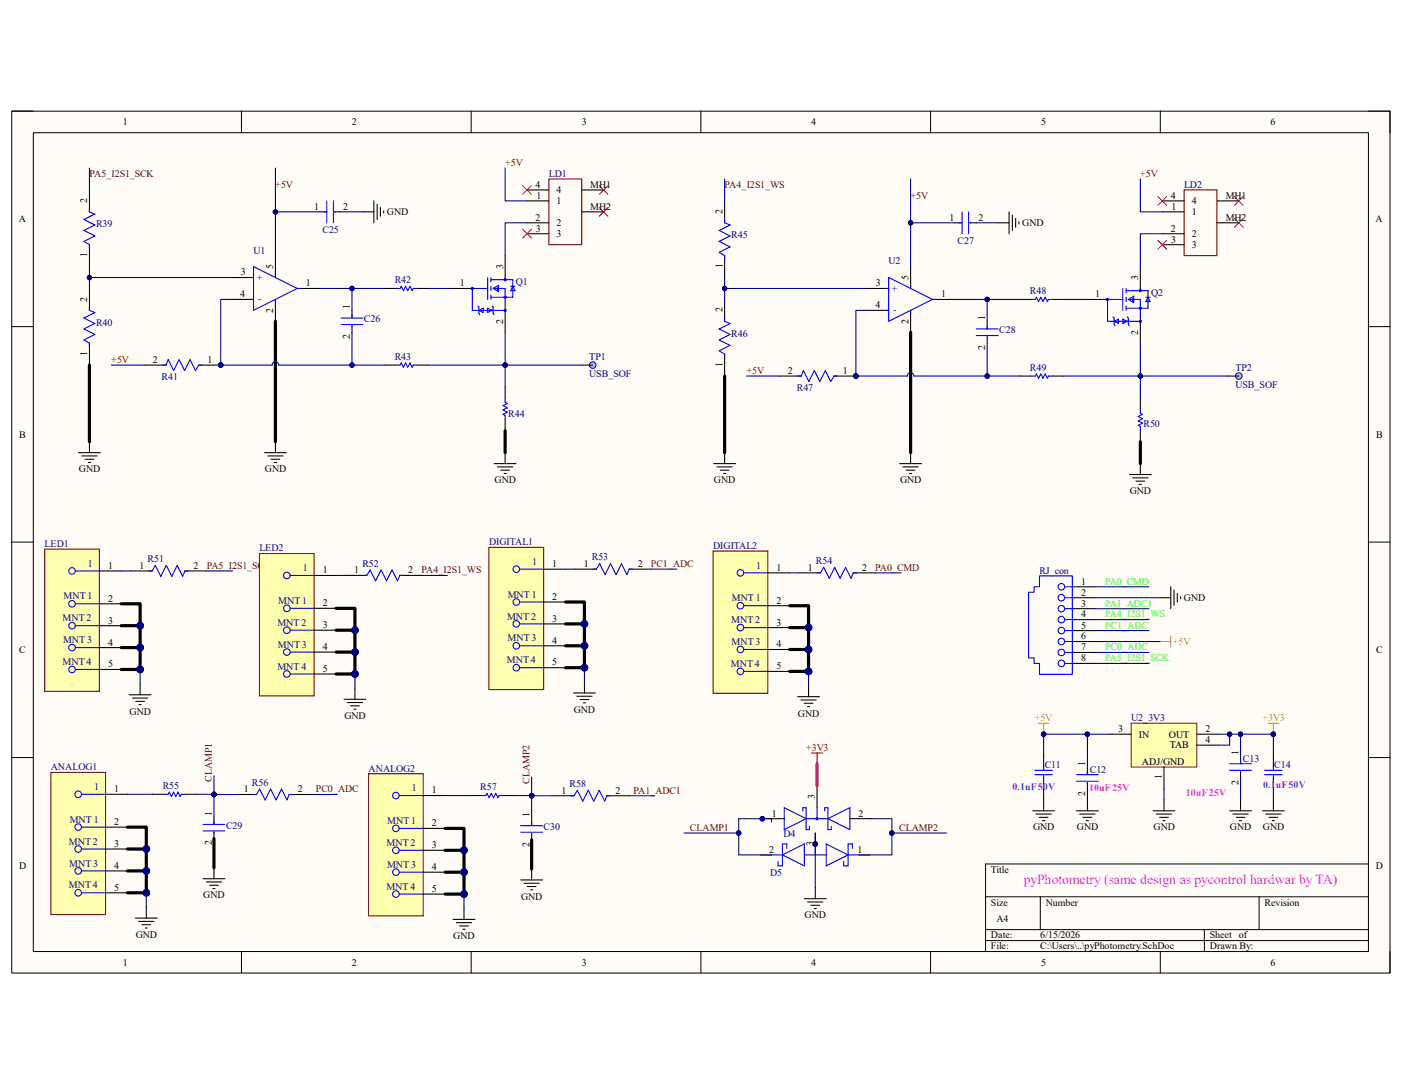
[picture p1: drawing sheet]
<svg xmlns="http://www.w3.org/2000/svg" width="279mm" height="216mm" viewBox="0 0 279 216" stroke-linecap="round" stroke-linejoin="round" font-family="sans-serif">
<defs><g id="words">
<text font-size="2.8" fill="#f0f" x="204" y="176">pyPhotometry (same design as pycontrol hardwar by TA)</text>
<g font-size="2">
<text x="24.5" y="24.9">1</text>
<text x="70.1" y="24.9">2</text>
<text x="116" y="24.9">3</text>
<text x="161.6" y="24.9">4</text>
<text x="207.5" y="24.9">5</text>
<text x="253.2" y="24.9">6</text>
<text x="17.4" y="40.4" transform="rotate(-90 17.4 40.4)">2</text>
<text x="62.6" y="41.8">1</text>
<text x="68.4" y="41.8">2</text>
<text x="106.7" y="37.4">4</text>
<text x="106.9" y="39.6">1</text>
<text x="110.9" y="40.7">1</text>
<text x="110.9" y="38.5">4</text>
<text x="117.6" y="37.4">MH1</text>
<text x="117.6" y="41.8">MH2</text>
<text x="233.3" y="39.6">4</text>
<text x="233.5" y="41.8">1</text>
<text x="237.5" y="40.7">4</text>
<text x="244.3" y="39.6">MH1</text>
<text x="3.8" y="44.2">A</text>
<text x="77.1" y="42.8">GND</text>
<text x="106.7" y="43.9">2</text>
<text x="106.8" y="46.1">3</text>
<text x="110.9" y="45">2</text>
<text x="110.9" y="47.2">3</text>
<text x="144" y="42.6" transform="rotate(-90 144 42.6)">2</text>
<text x="189.2" y="43.9">1</text>
<text x="195" y="43.9">2</text>
<text x="203.7" y="45">GND</text>
<text x="233.3" y="46.1">2</text>
<text x="237.5" y="42.8">1</text>
<text x="237.5" y="47.2">2</text>
<text x="244.3" y="43.9">MH2</text>
<text x="274.2" y="44.2">A</text>
<text x="17.4" y="51.2" transform="rotate(-90 17.4 51.2)">1</text>
<text x="54.4" y="53.5" transform="rotate(-90 54.4 53.5)">5</text>
<text x="100.2" y="53.5" transform="rotate(-90 100.2 53.5)">3</text>
<text x="144" y="53.4" transform="rotate(-90 144 53.4)">1</text>
<text x="233.4" y="48.3">3</text>
<text x="237.5" y="49.4">3</text>
<text x="47.8" y="59.2">4</text>
<text x="48" y="54.9">3</text>
<text x="61" y="57">1</text>
<text x="91.6" y="57">1</text>
<text x="174.5" y="57">3</text>
<text x="181.1" y="55.7" transform="rotate(-90 181.1 55.7)">5</text>
<text x="187.6" y="59.2">1</text>
<text x="218.2" y="59.2">1</text>
<text x="226.8" y="55.7" transform="rotate(-90 226.8 55.7)">3</text>
<text x="17.4" y="60.1" transform="rotate(-90 17.4 60.1)">2</text>
<text x="54.4" y="62.3" transform="rotate(-90 54.4 62.3)">2</text>
<text x="69.7" y="61.6" transform="rotate(-90 69.7 61.6)">1</text>
<text x="100.2" y="64.5" transform="rotate(-90 100.2 64.5)">2</text>
<text x="144" y="62.2" transform="rotate(-90 144 62.2)">2</text>
<text x="174.5" y="61.4">4</text>
<text x="181.1" y="64.5" transform="rotate(-90 181.1 64.5)">2</text>
<text x="196.3" y="63.8" transform="rotate(-90 196.3 63.8)">1</text>
<text x="17.4" y="70.8" transform="rotate(-90 17.4 70.8)">1</text>
<text x="69.7" y="67.5" transform="rotate(-90 69.7 67.5)">2</text>
<text x="196.3" y="69.7" transform="rotate(-90 196.3 69.7)">2</text>
<text x="226.8" y="66.6" transform="rotate(-90 226.8 66.6)">2</text>
<text x="30.4" y="72.3">2</text>
<text x="41.4" y="72.3">1</text>
<text x="144" y="73" transform="rotate(-90 144 73)">1</text>
<text x="157" y="74.5">2</text>
<text x="167.9" y="74.5">1</text>
<text x="3.9" y="87.2">B</text>
<text x="274.2" y="87.2">B</text>
<text x="15.7" y="94.1">GND</text>
<text x="52.8" y="94.1">GND</text>
<text x="98.6" y="96.3">GND</text>
<text x="142.3" y="96.3">GND</text>
<text x="179.4" y="96.3">GND</text>
<text x="225.1" y="98.5">GND</text>
<text x="21.5" y="113.3">1</text>
<text x="27.8" y="113.3">1</text>
<text x="38.6" y="113.3">2</text>
<text x="110.1" y="112.9">1</text>
<text x="116.3" y="112.9">1</text>
<text x="127.1" y="112.9">2</text>
<text x="154.7" y="113.7">1</text>
<text x="161" y="113.7">1</text>
<text x="171.8" y="113.7">2</text>
<text x="21.5" y="119.8">2</text>
<text x="64.3" y="114.2">1</text>
<text x="70.6" y="114.2">1</text>
<text x="81.4" y="114.2">2</text>
<text x="110.1" y="119.5">2</text>
<text x="215.4" y="116.5">1</text>
<text x="215.4" y="118.6">2</text>
<text x="235.9" y="119.7">GND</text>
<text x="21.5" y="124.2">3</text>
<text x="64.3" y="120.7">2</text>
<text x="64.3" y="125.1">3</text>
<text x="110.1" y="123.8">3</text>
<text x="154.7" y="120.2">2</text>
<text x="154.7" y="124.6">3</text>
<text x="215.4" y="120.8">3</text>
<text x="215.4" y="123">4</text>
<text x="215.4" y="125.2">5</text>
<text x="3.9" y="130.1">C</text>
<text x="21.5" y="128.6">4</text>
<text x="64.3" y="129.5">4</text>
<text x="110.1" y="128.2">4</text>
<text x="154.7" y="128.9">4</text>
<text x="215.4" y="127.3">6</text>
<text x="215.4" y="129.5">7</text>
<text x="215.4" y="131.7">8</text>
<text x="274.2" y="130.1">C</text>
<text x="21.5" y="132.9">5</text>
<text x="64.3" y="133.8">5</text>
<text x="110.1" y="132.5">5</text>
<text x="154.7" y="133.3">5</text>
<text x="25.8" y="142.3">GND</text>
<text x="68.6" y="143.2">GND</text>
<text x="114.3" y="141.9">GND</text>
<text x="159" y="142.7">GND</text>
<text x="222.8" y="145.8">3</text>
<text x="226.9" y="146.9">IN</text>
<text x="233" y="146.9">OUT</text>
<text x="233.1" y="149.1">TAB</text>
<text x="240.2" y="145.8">2</text>
<text x="240.2" y="148">4</text>
<text x="216.3" y="152.5" transform="rotate(-90 216.3 152.5)">1</text>
<text x="227.6" y="152.3">ADJ/GND</text>
<text x="231.5" y="155.2" transform="rotate(-90 231.5 155.2)">1</text>
<text x="246.8" y="150.4" transform="rotate(-90 246.8 150.4)">1</text>
<text x="22.8" y="157.8">1</text>
<text x="48.6" y="157.8">1</text>
<text x="59.4" y="157.8">2</text>
<text x="86.1" y="158">1</text>
<text x="111.9" y="158.1">1</text>
<text x="122.7" y="158.1">2</text>
<text x="162.4" y="159.1" transform="rotate(-90 162.4 159.1)">3</text>
<text x="216.3" y="158.5" transform="rotate(-90 216.3 158.5)">2</text>
<text x="246.8" y="156.3" transform="rotate(-90 246.8 156.3)">2</text>
<text x="22.8" y="164.3">2</text>
<text x="42.2" y="162.4" transform="rotate(-90 42.2 162.4)">1</text>
<text x="86.1" y="164.5">2</text>
<text x="105.5" y="162.7" transform="rotate(-90 105.5 162.7)">1</text>
<text x="153.8" y="162.6">1</text>
<text x="171.1" y="162.6">2</text>
<text x="205.9" y="165.4">GND</text>
<text x="214.6" y="165.4">GND</text>
<text x="229.9" y="165.4">GND</text>
<text x="245.1" y="165.4">GND</text>
<text x="251.7" y="165.4">GND</text>
<text x="3.8" y="173">D</text>
<text x="22.8" y="168.7">3</text>
<text x="22.8" y="173">4</text>
<text x="42.2" y="168.4" transform="rotate(-90 42.2 168.4)">2</text>
<text x="86.1" y="168.9">3</text>
<text x="86.1" y="173.3">4</text>
<text x="105.5" y="168.6" transform="rotate(-90 105.5 168.6)">2</text>
<text x="153.3" y="169.8">2</text>
<text x="162.1" y="168.5" transform="rotate(-90 162.1 168.5)">3</text>
<text x="170.9" y="169.8">1</text>
<text x="197.5" y="173.8">Title</text>
<text x="274.2" y="173">D</text>
<text x="22.8" y="177.4">5</text>
<text x="40.5" y="178.9">GND</text>
<text x="86.1" y="177.6">5</text>
<text x="103.8" y="179.2">GND</text>
<text x="160.4" y="182.9">GND</text>
<text x="197.5" y="180.4">Size</text>
<text x="198.6" y="183.6">A4</text>
<text x="208.4" y="180.4">Number</text>
<text x="252" y="180.4">Revision</text>
<text x="27.1" y="186.8">GND</text>
<text x="90.3" y="187">GND</text>
<text x="197.5" y="186.9">Date:</text>
<text x="197.5" y="189.1">File:</text>
<text x="207.3" y="189.1">C:\Users\..\pyPhotometry.SchDoc</text>
<text x="207.3" y="186.9">6/15/2026</text>
<text x="241.1" y="186.9">Sheet of</text>
<text x="241.1" y="189.1">Drawn By:</text>
<text x="24.5" y="192.3">1</text>
<text x="70.1" y="192.3">2</text>
<text x="116" y="192.3">3</text>
<text x="161.6" y="192.3">4</text>
<text x="207.5" y="192.3">5</text>
<text x="253.2" y="192.3">6</text>
</g>
<g font-size="2" fill="#5b0f00">
<text x="17.8" y="35.2">PA5_I2S1_SCK</text>
<text x="54.9" y="37.4">+5V</text>
<text x="144.4" y="37.4">PA4_I2S1_WS</text>
<text x="181.4" y="39.6">+5V</text>
<text x="41.2" y="113.3">PA5_I2S1_SCK</text>
<text x="129.7" y="112.9">PC1_ADC</text>
<text x="174.4" y="113.7">PA0_CMD</text>
<text x="84" y="114.2">PA4_I2S1_WS</text>
<text x="42.2" y="155.7" transform="rotate(-90 42.2 155.7)">CLAMP1</text>
<text x="62.9" y="157.8">PC0_ADC</text>
<text x="105.5" y="156.1" transform="rotate(-90 105.5 156.1)">CLAMP2</text>
<text x="126.2" y="158.1">PA1_ADC1</text>
<text x="137.5" y="165.4">CLAMP1</text>
<text x="179.2" y="165.6">CLAMP2</text>
</g>
<g font-size="2" fill="#800000">
<text x="100.7" y="33.1">+5V</text>
<text x="227.2" y="35.2">+5V</text>
<text x="22.2" y="72.3">+5V</text>
<text x="148.8" y="74.5">+5V</text>
<text x="160.7" y="149.6">+3V3</text>
</g>
<g font-size="2" fill="#000080">
<text x="109.4" y="35.2">LD1</text>
<text x="236" y="37.4">LD2</text>
<text x="19.1" y="45.3">R39</text>
<text x="64.3" y="46.4">C25</text>
<text x="145.7" y="47.4">R45</text>
<text x="50.5" y="50.5">U1</text>
<text x="177.1" y="52.7">U2</text>
<text x="190.8" y="48.5">C27</text>
<text x="51.2" y="55.9">+</text>
<text x="78.7" y="56.4">R42</text>
<text x="102.8" y="56.8">Q1</text>
<text x="177.8" y="58.1">+</text>
<text x="205.2" y="58.5">R48</text>
<text x="229.4" y="59">Q2</text>
<text x="19.1" y="64.9">R40</text>
<text x="51.4" y="60.1">-</text>
<text x="72.5" y="64.2">C26</text>
<text x="178" y="62.3">-</text>
<text x="78.7" y="71.6">R43</text>
<text x="117.4" y="71.6">TP1</text>
<text x="145.7" y="67.1">R46</text>
<text x="199.1" y="66.4">C28</text>
<text x="32.2" y="75.8">R41</text>
<text x="117.4" y="75.1">USB_SOF</text>
<text x="158.8" y="77.9">R47</text>
<text x="205.2" y="73.8">R49</text>
<text x="246.2" y="73.8">TP2</text>
<text x="246.2" y="77.3">USB_SOF</text>
<text x="101.3" y="83">R44</text>
<text x="227.9" y="85.1">R50</text>
<text x="8.9" y="108.9">LED1</text>
<text x="17.5" y="112.9">1</text>
<text x="29.4" y="112">R51</text>
<text x="51.7" y="109.8">LED2</text>
<text x="60.3" y="113.7">1</text>
<text x="72.2" y="112.9">R52</text>
<text x="97.5" y="108.6">DIGITAL1</text>
<text x="106" y="112.5">1</text>
<text x="117.9" y="111.6">R53</text>
<text x="142.1" y="109.3">DIGITAL2</text>
<text x="150.7" y="113.2">1</text>
<text x="162.6" y="112.4">R54</text>
<text x="12.7" y="119.4">MNT 1</text>
<text x="101.2" y="119">MNT 1</text>
<text x="145.8" y="119.8">MNT 1</text>
<text x="207.1" y="114.3">RJ_con</text>
<text x="12.5" y="123.7">MNT 2</text>
<text x="55.3" y="124.7">MNT 2</text>
<text x="55.5" y="120.3">MNT 1</text>
<text x="101" y="123.4">MNT 2</text>
<text x="145.7" y="124.1">MNT 2</text>
<text x="12.6" y="128.1">MNT 3</text>
<text x="55.4" y="129">MNT 3</text>
<text x="101.1" y="127.8">MNT 3</text>
<text x="145.8" y="128.5">MNT 3</text>
<text x="12.5" y="132.5">MNT 4</text>
<text x="55.3" y="133.4">MNT 4</text>
<text x="101" y="132.1">MNT 4</text>
<text x="145.7" y="132.8">MNT 4</text>
<text x="225.4" y="143.6">U2_3V3</text>
<text x="10.1" y="153.4">ANALOG1</text>
<text x="73.4" y="153.7">ANALOG2</text>
<text x="208.2" y="153">C11</text>
<text x="217.2" y="153.9">C12</text>
<text x="247.7" y="151.7">C13</text>
<text x="254" y="153">C14</text>
<text x="18.8" y="157.4">1</text>
<text x="32.4" y="157.1">R55</text>
<text x="50.2" y="156.5">R56</text>
<text x="82" y="157.6">1</text>
<text x="95.7" y="157.4">R57</text>
<text x="113.5" y="156.8">R58</text>
<text x="13.9" y="163.9">MNT 1</text>
<text x="45" y="165.1">C29</text>
<text x="77.2" y="164.1">MNT 1</text>
<text x="108.3" y="165.3">C30</text>
<text x="156.1" y="166.8">D4</text>
<text x="13.7" y="168.2">MNT 2</text>
<text x="13.8" y="172.6">MNT 3</text>
<text x="77" y="168.5">MNT 2</text>
<text x="77.1" y="172.8">MNT 3</text>
<text x="13.7" y="177">MNT 4</text>
<text x="77" y="177.2">MNT 4</text>
<text x="153.5" y="174.4">D5</text>
</g>
<g font-size="2" fill="#0f0">
<text x="220.2" y="116.5">PA0_CMD</text>
<text x="220.2" y="120.8">PA1_ADC1</text>
<text x="220.2" y="123">PA4_I2S1_WS</text>
<text x="220.2" y="125.2">PC1_ADC</text>
<text x="220.2" y="129.5">PC0_ADC</text>
<text x="220.2" y="131.7">PA5_I2S1_SCK</text>
</g>
<g font-size="2" fill="#f90">
<text x="233.7" y="128.4">+5V</text>
<text x="206.2" y="143.6">+5V</text>
<text x="251.6" y="143.6">+3V3</text>
</g>
<g font-size="2" fill="#90f">
<text x="201.8" y="157.3">0.1uF 50V</text>
<text x="251.7" y="156.9">0.1uF 50V</text>
</g>
<g font-size="2" fill="#f0f">
<text x="217" y="157.6">10uF 25V</text>
<text x="236.3" y="158.5">10uF 25V</text>
</g>
</g></defs>
<path d="M2.3 22.1h274.7v171.7h-274.7z" fill-rule="evenodd" fill="#fffcf8"/>
<path d="M2.3 22.1h274.7v171.7h-274.7z" fill="none" stroke="#000" stroke-width=".2"/>
<path d="M6.6 26.4h266.1v163.1h-266.1z" fill-rule="evenodd" fill="#fffcf8"/>
<g fill="none" stroke="#000" stroke-width=".2">
<path d="M2.3 22.1h4.3M6.6 26.4h266.1v163.1h-266.1zM48.1 22.1v4.3M93.9 22.1v4.3M139.7 22.1v4.3M185.5 22.1v4.3M231.2 22.1v4.3M272.7 22.1h4.3v4.3M2.3 65.1h4.3M272.7 65.1h4.3M2.3 108h4.3M272.7 108h4.3"/>
<path d="M2.3 150.9h4.3M272.7 150.9h4.3M196.4 178.6h76.3M207.3 178.6v6.6M250.9 178.6v6.6M272.7 172.1h-76.3v17.4M48.1 189.5v4.3M93.9 189.5v4.3M139.7 189.5v4.3M185.5 189.5v4.3M196.4 185.2h76.3M196.4 187.3h76.3"/>
<path d="M231.2 189.5v4.3M240 185.2v4.3M277 189.5v4.3"/>
</g>
<g fill="none" stroke="#f00" stroke-width=".2">
<path d="M104.2 37l1.7 1.7M105.9 37l-1.7 1.7M119.4 37l1.8 1.7M121.2 37l-1.8 1.7M230.7 39.1l1.8 1.8M232.5 39.1l-1.8 1.8M246 39.1l1.7 1.8M247.7 39.1l-1.7 1.8M104.2 45.7l1.7 1.7M105.9 45.7l-1.7 1.7M119.4 41.3l1.8 1.8M121.2 41.3l-1.8 1.8"/>
<path d="M230.7 47.9l1.8 1.7M232.5 47.9l-1.8 1.7M246 43.5l1.7 1.8M247.7 43.5l-1.7 1.8"/>
</g>
<g fill="none" stroke="#000" stroke-width=".21">
<path d="M17.8 37.8v4.4M105 37.8h4.4M115.9 37.8h4.4M17.8 48.7v4.4M17.8 57.5v4.3M46.2 55.3h4.3M46.2 59.6h4.3M54.9 50.9v4.4M54.9 59.6v4.4M59.2 57.5h4.4M63.6 42.2h1.5M66.7 42.2h1.3"/>
<path d="M72.3 42.2h2.2M74.5 40v4.4M75.2 40.7v3M75.8 41.3v1.8M76.5 42v.4M76.7 57.5h2.2M83.2 57.5h2.2M89.8 57.5h4.3M100.7 50.9v4.4M105 40h4.4M105 44.4h4.4M105 46.6h4.4"/>
<path d="M115.9 42.2h4.4M144.4 40v4.4M144.4 50.9v4.4M172.8 57.5h4.3M181.5 53.1v4.4M185.8 59.6h4.4M190.2 44.4h1.5M193.3 44.4h1.3M198.9 44.4h2.2M201.1 42.2v4.4M201.8 42.9v3M202.4 43.5v1.8"/>
<path d="M203.1 44.2v.4M203.3 59.6h2.2M209.8 59.6h2.2M216.4 59.6h4.3M227.3 53.1v4.4M231.6 42.2h4.4M231.6 40h4.4M231.6 46.6h4.4M231.6 48.7h4.4M242.5 40h4.4M242.5 44.4h4.4M17.8 68.4v4.3"/>
<path d="M70.1 61.8v1.5M70.1 64.9v1.3M100.7 61.8v4.4M172.8 61.8h4.3M181.5 61.8v4.4M196.7 64v1.5M196.7 67.1v1.3M227.3 64v4.4"/>
</g>
<g fill="none" stroke="#00f" stroke-width=".21">
<path d="M17.8 41.5v.7l1.1 .4-2.2 1.1 2.2 1.1-2.2 1.1 2.2 1.1-2.2 1.1 1.1 .6v.7M49.9 55.3h.6M49.9 59.6h.6M50.5 53.1l8.7 4.4-8.7 4.3zM54.9 54.6v.7M54.9 59.6v.7M59.2 57.5h.7M64.5 42.2h.6M65.1 40v4.4M66.4 40v4.4M66.7 42.2h.2M78.9 57.5h.8l.3-.5 .4 .9 .4-.9 .5 .9 .4-.9 .4 .9 .3-.4h.8"/>
<path d="M97.2 57.5h-3.1v4.3h6.6v-4.3h-2.2M97.2 55.3v4.3M97.8 55.3v.8M97.8 57v.9M97.8 58.8v.8M97.8 55.7h4.4v3.5h-4.4M98.3 57.5l1.1-.7v1.3zM99.1 57.2v.7M100.7 55.3v.4M101.8 57h.8M102.2 57l.4 .9h-.8zM144.4 43.7v.7l1.1 .4-2.2 1.1 2.2 1.1-2.2 1.1 2.2 1.1-2.2 1.1 1.1 .6v.7"/>
<path d="M176.5 57.5h.6M177.1 55.3l8.7 4.3-8.7 4.4zM181.5 56.8v.7M185.8 59.6h.7M191.1 44.4h.6M191.7 42.2v4.4M193 42.2v4.4M193.3 44.4h.2M205.5 59.6h.8l.2-.4 .5 .9 .4-.9 .5 .9 .4-.9 .4 .9 .2-.5h.9M223.8 59.6h-3.1v4.4h6.6v-4.4h-2.2M223.8 57.5v4.3M224.4 57.9h4.4v3.5h-4.4"/>
<path d="M224.4 57.5v.8M224.4 59.2v.9M224.9 59.6l1-.6v1.3zM225.7 59.4v.7M227.3 57.5v.4M228.3 59.2h.9M228.8 59.2l.4 .9h-.9zM17.8 61.2v.6l1.1 .5-2.2 1 2.2 1.1-2.2 1.1 2.2 1.1-2.2 1.1 1.1 .7v.6M68 63.3h4.3M68 64.6h4.3M70.1 62.7v.6M70.1 64.9v.2"/>
<path d="M95.2 60.9l.2 .3v1.3l.3 .2M95.4 61.8l.9-.4v.9zM97.2 61.4l.9 .4-.9 .5zM98.1 60.9l.2 .3v1.3l.2 .2M176.5 61.8h.6M181.5 61.8v.7M194.6 65.5h4.3M194.6 66.8h4.3M196.7 64.9v.6M196.7 67.1v.2M221.8 63.1l.2 .2v1.4l.2 .2M222 64l.9-.4v.8z"/>
<path d="M223.8 63.6l.8 .4-.8 .4zM224.4 60.9v.9M224.6 63.1l.3 .2v1.4l.2 .2"/>
<circle cx="94.1" cy="57.5" r=".22"/>
<circle cx="100.7" cy="59.2" r=".22"/>
<circle cx="100.7" cy="55.7" r=".22"/>
<circle cx="220.7" cy="59.6" r=".22"/>
<circle cx="227.3" cy="57.9" r=".22"/>
<circle cx="100.7" cy="61.8" r=".22"/>
<circle cx="227.3" cy="61.4" r=".22"/>
<circle cx="227.3" cy="64" r=".22"/>
</g>
<path d="M109.4 35.7h6.5v13h-6.5zM236 37.8h6.5v13.1h-6.5z" fill="none" stroke="#800000" stroke-width=".21"/>
<circle cx="44" cy="72.7" r=".44" fill="#000080"/>
<circle cx="44" cy="72.7" r=".44" fill="none" stroke="#000080" stroke-width=".2"/>
<path d="M39.6 72.7h4.4" fill="none" stroke="#000" stroke-width=".21"/>
<circle cx="44" cy="72.7" r=".44" fill="#000080"/>
<circle cx="44" cy="72.7" r=".44" fill="none" stroke="#000080" stroke-width=".2"/>
<path d="M28.7 72.7h4.4M76.7 72.7h2.2M83.2 72.7h2.2" fill="none" stroke="#000" stroke-width=".21"/>
<path d="M32.4 72.7h.7l.4-1.1 1.1 2.2 1.1-2.2 1.1 2.2 1.1-2.2 1.1 2.2 .6-1.1h.7M78.9 72.7h.8l.3-.4 .4 .9 .4-.9 .5 .9 .4-.9 .4 .9 .3-.5h.8" fill="none" stroke="#00f" stroke-width=".21"/>
<circle cx="118.1" cy="72.7" r=".66" fill="#c0c0c0"/>
<circle cx="118.1" cy="72.7" r=".66" fill="none" stroke="#00f" stroke-width=".2"/>
<path d="M144.4 59.6v4.4M115.9 72.7h2.2M144.4 70.5v4.4" fill="none" stroke="#000" stroke-width=".21"/>
<path d="M144.4 63.3v.7l1.1 .4-2.2 1.1 2.2 1.1-2.2 1.1 2.2 1.1-2.2 1.1 1.1 .6v.7" fill="none" stroke="#00f" stroke-width=".21"/>
<circle cx="170.6" cy="74.9" r=".44" fill="#000080"/>
<circle cx="170.6" cy="74.9" r=".44" fill="none" stroke="#000080" stroke-width=".2"/>
<path d="M166.2 74.9h4.4" fill="none" stroke="#000" stroke-width=".21"/>
<circle cx="170.6" cy="74.9" r=".44" fill="#000080"/>
<circle cx="170.6" cy="74.9" r=".44" fill="none" stroke="#000080" stroke-width=".2"/>
<path d="M155.3 74.9h4.4M203.3 74.9h2.2M209.8 74.9h2.2" fill="none" stroke="#000" stroke-width=".21"/>
<path d="M159 74.9h.7l.4-1.1 1.1 2.2 1.1-2.2 1.1 2.2 1.1-2.2 1.1 2.2 .6-1.1h.7M205.5 74.9h.8l.2-.4 .5 .8 .4-.8 .5 .8 .4-.8 .4 .8 .2-.4h.9" fill="none" stroke="#00f" stroke-width=".21"/>
<circle cx="246.9" cy="74.9" r=".66" fill="#c0c0c0"/>
<circle cx="246.9" cy="74.9" r=".66" fill="none" stroke="#00f" stroke-width=".2"/>
<g fill="none" stroke="#000" stroke-width=".21">
<path d="M100.7 77.1v2.2M227.3 79.3v2.1M244.7 74.9h2.2M15.6 90.2h4.4M16.3 90.8h3.1M16.9 91.5h1.8M17.6 92.1h.4M17.8 88v2.2M52.7 90.2h4.4M53.4 90.8h3M54 91.5h1.8M54.7 92.1h.4"/>
<path d="M54.9 88v2.2M98.5 92.3h4.3M99.1 93h3.1M99.8 93.6h1.7M100.5 94.3h.4M100.7 83.6v2.2M100.7 90.2v2.1M142.2 92.3h4.4M142.9 93h3M143.5 93.6h1.8M144.2 94.3h.4M144.4 90.2v2.1"/>
<path d="M179.3 92.3h4.4M179.9 93h3.1M180.6 93.7h1.8M181.3 94.3h.4M181.5 90.2v2.1M225.1 94.5h4.3M225.7 95.2h3.1M226.4 95.8h1.7M227 96.5h.5M227.3 85.8v2.2M227.3 92.3v2.2"/>
</g>
<path d="M100.7 79.3v.8l.4 .2-.9 .5 .9 .4-.9 .5 .9 .4-.9 .4 .5 .2v.9M227.3 81.4v.9l.4 .2-.9 .5 .9 .4-.9 .4 .9 .5-.9 .4 .5 .2v.9" fill="none" stroke="#00f" stroke-width=".21"/>
<path d="M225.4 144h13.1v8.8h-13.1z" fill-rule="evenodd" fill="#ffffb0"/>
<path d="M225.4 144h13.1v8.8h-13.1z" fill="none" stroke="#800000" stroke-width=".2"/>
<path d="M221.1 146.2h4.3M232 152.8v4.3M238.5 146.2h4.4M238.5 148.4h4.4" fill="none" stroke="#000" stroke-width=".21"/>
<path d="M206.9 144h2.2M208 144v2.2" fill="none" stroke="#f90" stroke-width=".21"/>
<circle cx="208" cy="146.2" r=".44" fill="#000080"/>
<circle cx="208" cy="146.2" r=".44" fill="none" stroke="#000080" stroke-width=".2"/>
<path d="M252.7 144h2.2M253.8 144v2.2" fill="none" stroke="#f90" stroke-width=".21"/>
<circle cx="253.8" cy="146.2" r=".44" fill="#000080"/>
<circle cx="253.8" cy="146.2" r=".44" fill="none" stroke="#000080" stroke-width=".2"/>
<path d="M114.5 113.4h4.3M125.4 113.4h4.3M216.7 152.8v1.5M216.7 155.8v1.3M247.2 150.6v1.5M247.2 153.6v1.4" fill="none" stroke="#000" stroke-width=".21"/>
<path d="M118.2 113.4h.6l.7-1.1 1.1 2.1 1.1-2.1 1.1 2.1 1.1-2.1 1 2.1 .5-1h.6M214.5 154.3h4.4M214.5 155.6h4.4M216.7 153.6v.7M216.7 155.8v.2M245 152.1h4.4M245 153.4h4.4M247.2 151.5v.6M247.2 153.6v.3" fill="none" stroke="#00f" stroke-width=".21"/>
<path d="M97.4 109h10.9v28.3h-10.9z" fill-rule="evenodd" fill="#ffffb0"/>
<path d="M97.4 109h10.9v28.3h-10.9zM161.7 150h2.2M162.8 150v2.2" fill="none" stroke="#800000" stroke-width=".21"/>
<g fill="none" stroke="#00f" stroke-width=".21">
<path d="M29.6 113.7h.7l.7-1.1 1 2.2 1.1-2.2 1.1 2.2 1.1-2.2 1.1 2.2 .4-1.1h.7M103.5 113.4h4.8M103.5 119.9h4.8M103.5 124.3h4.8M103.5 128.6h4.8M103.5 133h4.8"/>
<circle cx="102.9" cy="113.4" r=".66"/>
<circle cx="102.9" cy="119.9" r=".66"/>
<circle cx="102.9" cy="128.6" r=".66"/>
<circle cx="102.9" cy="124.3" r=".66"/>
<circle cx="102.9" cy="133" r=".66"/>
</g>
<path d="M25.9 113.7h4.4M36.8 113.7h4.4M108.3 113.4h4.4M108.3 119.9h4.4M108.3 124.3h4.4M108.3 128.6h4.4M108.3 133h4.4" fill="none" stroke="#000" stroke-width=".21"/>
<path d="M8.9 109.4h10.9v28.3h-10.9z" fill-rule="evenodd" fill="#ffffb0"/>
<path d="M8.9 109.4h10.9v28.3h-10.9z" fill="none" stroke="#800000" stroke-width=".21"/>
<g fill="none" stroke="#00f" stroke-width=".21">
<path d="M15 113.7h4.8M162.9 114.1h.6l.7-1.1 1 2.2 1.1-2.2 1.1 2.2 1.1-2.2 1.1 2.2 .4-1.1h.7M15 120.3h4.8M15 124.6h4.8M15 129h4.8M15 133.3h4.8"/>
<circle cx="14.4" cy="113.7" r=".66"/>
<circle cx="14.4" cy="124.6" r=".66"/>
<circle cx="14.4" cy="120.3" r=".66"/>
<circle cx="14.4" cy="129" r=".66"/>
<circle cx="14.4" cy="133.3" r=".66"/>
</g>
<path d="M19.8 113.7h4.4M159.1 114.1h4.4M170.1 114.1h4.3M19.8 120.3h4.4M19.8 124.6h4.4M19.8 129h4.4M19.8 133.3h4.4" fill="none" stroke="#000" stroke-width=".21"/>
<path d="M142.1 109.7h10.9v28.4h-10.9z" fill-rule="evenodd" fill="#ffffb0"/>
<path d="M142.1 109.7h10.9v28.4h-10.9z" fill="none" stroke="#800000" stroke-width=".21"/>
<g fill="none" stroke="#00f" stroke-width=".21">
<path d="M72.5 114.6h.6l.7-1.1 1.1 2.2 1-2.2 1.1 2.2 1.1-2.2 1.1 2.2 .5-1.1h.6M148.2 114.1h4.8M148.2 120.6h4.8M148.2 125h4.8M148.2 129.4h4.8M148.2 133.7h4.8M206.2 153.4h3.5M206.2 154.3h3.5M208 152.8v.6M208 154.3v.7M252 153.4h3.5M252 154.3h3.5"/>
<path d="M253.8 152.8v.6M253.8 154.3v.7"/>
<circle cx="147.6" cy="114.1" r=".66"/>
<circle cx="147.6" cy="125" r=".66"/>
<circle cx="147.6" cy="120.6" r=".66"/>
<circle cx="147.6" cy="129.4" r=".66"/>
<circle cx="147.6" cy="133.7" r=".66"/>
</g>
<path d="M68.7 114.6h4.4M79.7 114.6h4.3M153 114.1h4.4M153 120.6h4.4M153 125h4.4M153 129.4h4.4M153 133.7h4.4M208 150.6v2.2M208 155v2.1M253.8 150.6v2.2M253.8 155v2.1" fill="none" stroke="#000" stroke-width=".21"/>
<path d="M51.7 110.3h10.9v28.3h-10.9z" fill-rule="evenodd" fill="#ffffb0"/>
<path d="M51.7 110.3h10.9v28.3h-10.9z" fill="none" stroke="#800000" stroke-width=".21"/>
<g fill="none" stroke="#00f" stroke-width=".21">
<path d="M57.8 114.6h4.8M57.8 121.2h4.8M57.8 125.5h4.8M57.8 129.9h4.8M57.8 134.2h4.8"/>
<circle cx="57.2" cy="114.6" r=".66"/>
<circle cx="57.2" cy="134.2" r=".66"/>
<circle cx="57.2" cy="121.2" r=".66"/>
<circle cx="57.2" cy="129.9" r=".66"/>
<circle cx="57.2" cy="125.5" r=".66"/>
</g>
<g fill="none" stroke="#000" stroke-width=".21">
<path d="M62.6 114.6h4.4M62.6 121.2h4.4M62.6 125.5h4.4M62.6 129.9h4.4M62.6 134.2h4.4M208 159.3v2.2M216.7 159.3v2.2M232 159.3v2.2M247.2 159.3v2.2M253.8 159.3v2.2M205.8 161.5h4.4M206.4 162.1h3.1"/>
<path d="M207.1 162.8h1.8M207.8 163.4h.4M214.5 161.5h4.4M215.2 162.1h3M215.8 162.8h1.8M216.5 163.4h.4M229.8 161.5h4.3M230.4 162.1h3.1M231.1 162.8h1.7M231.7 163.4h.5M245 161.5h4.4M245.7 162.1h3.1"/>
<path d="M246.3 162.8h1.8M247 163.4h.4M251.6 161.5h4.3M252.2 162.1h3.1M252.9 162.8h1.7M253.5 163.4h.5"/>
</g>
<circle cx="151.9" cy="163.1" r=".44" fill="#000080"/>
<circle cx="151.9" cy="163.1" r=".44" fill="none" stroke="#000080" stroke-width=".2"/>
<g fill="none" stroke="#00f" stroke-width=".21">
<path d="M156.3 160.9l4.3 2.2-4.3 2.1zM160 161.5v-.6h.6v4.3h.7v-.6M160.6 163.1h4.4M162.8 160.9v2.2M164.4 161.5v-.6h.6v4.3h.7v-.6M165 163.1l4.4-2.2v4.3z"/>
<circle cx="162.8" cy="163.1" r=".22"/>
</g>
<path d="M151.9 163.1h4.4" fill="none" stroke="#000" stroke-width=".21"/>
<circle cx="151.9" cy="163.1" r=".44" fill="#000080"/>
<circle cx="151.9" cy="163.1" r=".44" fill="none" stroke="#000080" stroke-width=".2"/>
<path d="M162.8 156.5v4.4M169.4 163.1h4.3" fill="none" stroke="#000" stroke-width=".21"/>
<circle cx="162.5" cy="168.1" r=".44" fill="#000080"/>
<circle cx="162.5" cy="168.1" r=".44" fill="none" stroke="#000080" stroke-width=".2"/>
<path d="M151.6 170.3h2.1M162.5 165.9v2.2M171.2 170.3h2.2" fill="none" stroke="#000" stroke-width=".21"/>
<circle cx="162.5" cy="168.1" r=".44" fill="#000080"/>
<circle cx="162.5" cy="168.1" r=".44" fill="none" stroke="#000080" stroke-width=".2"/>
<g fill="none" stroke="#00f" stroke-width=".21">
<path d="M207.2 114.7h6.5v19.6h-6.5v-2.2h-1.1v-1.1h-1.1v-13h1.1v-1.1h1.1zM212.2 116.9h1.5M212.2 119.1h1.5M212.2 130h1.5M212.2 125.6h1.5M212.2 127.8h1.5M212.2 132.1h1.5M212.2 121.2h1.5M212.2 123.4h1.5M153.7 170.3h2.2M155.9 170.3l4.4-2.2v4.4zM156.8 169v-.9h-.9v4.4h-.8v-.9"/>
<path d="M160.3 170.3h4.4M162.5 168.1v2.2M164.7 168.1l4.3 2.2-4.3 2.2zM169 170.3h2.2M169.9 169v-.9h-.9v4.4h-.9v-.9"/>
<circle cx="211.5" cy="116.9" r=".66"/>
<circle cx="211.5" cy="119.1" r=".66"/>
<circle cx="211.5" cy="127.8" r=".66"/>
<circle cx="211.5" cy="125.6" r=".66"/>
<circle cx="211.5" cy="130" r=".66"/>
<circle cx="211.5" cy="121.2" r=".66"/>
<circle cx="211.5" cy="132.1" r=".66"/>
<circle cx="211.5" cy="123.4" r=".66"/>
</g>
<g fill="none" stroke="#000" stroke-width=".21">
<path d="M213.7 116.9h4.4M213.7 119.1h4.4M231.1 119.1h2.2M233.3 116.9v4.3M234 117.5v3.1M234.6 118.2v1.7M235.3 118.8v.5M25.7 138.4h4.4M26.4 139h3.1M27.1 139.7h1.7M27.9 136.2v2.2M68.6 139.3h4.3"/>
<path d="M69.2 139.9h3.1M70.7 137.1v2.2M114.3 138h4.3M114.9 138.7h3.1M115.6 139.3h1.7M116.3 140h.4M116.5 135.8v2.2M159 138.8h4.3M159.6 139.4h3.1M161.1 136.6v2.2M213.7 121.2h4.4M213.7 123.4h4.4"/>
<path d="M213.7 125.6h4.4M213.7 127.8h4.4M213.7 130h4.4M213.7 132.1h4.4M27.7 140.3h.4M69.9 140.6h1.7M70.5 141.2h.5M160.3 140.1h1.7M160.9 140.7h.4M160.3 179h4.4M160.9 179.7h3.1M162.5 176.8v2.2"/>
<path d="M161.6 180.3h1.7M162.3 181h.4"/>
</g>
<path d="M231.1 127.8h2.2M233.3 126.7v2.2" fill="none" stroke="#f90" stroke-width=".21"/>
<path d="M10.1 153.8h10.9v28.4h-10.9z" fill-rule="evenodd" fill="#ffffb0"/>
<path d="M10.1 153.8h10.9v28.4h-10.9z" fill="none" stroke="#800000" stroke-width=".21"/>
<g fill="none" stroke="#00f" stroke-width=".21">
<path d="M16.2 158.2h4.8M32.6 158.2h.9l.2-.4 .5 .8 .4-.8 .4 .8 .5-.8 .4 .8 .2-.4h.9M50.4 158.2h.7l.6-1 1.1 2.1 1.1-2.1 1.1 2.1 1.1-2.1 1.1 2.1 .4-1.1h.7M16.2 164.7h4.8M16.2 169.1h4.8M16.2 173.5h4.8M16.2 177.8h4.8"/>
<circle cx="15.6" cy="158.2" r=".66"/>
<circle cx="15.6" cy="169.1" r=".66"/>
<circle cx="15.6" cy="164.7" r=".66"/>
<circle cx="15.6" cy="177.8" r=".66"/>
<circle cx="15.6" cy="173.5" r=".66"/>
</g>
<path d="M21 158.2h4.4M30.5 158.2h2.1M37 158.2h2.2M46.7 158.2h4.4M57.6 158.2h4.4M21 164.7h4.4M21 169.1h4.4M21 173.5h4.4M21 177.8h4.4" fill="none" stroke="#000" stroke-width=".21"/>
<path d="M73.4 154.1h10.9v28.3h-10.9z" fill-rule="evenodd" fill="#ffffb0"/>
<path d="M73.4 154.1h10.9v28.3h-10.9z" fill="none" stroke="#800000" stroke-width=".21"/>
<g fill="none" stroke="#00f" stroke-width=".21">
<path d="M79.5 158.4h4.8M95.9 158.4h.9l.2-.4 .5 .9 .4-.9 .4 .9 .5-.9 .4 .9 .2-.5h.9M113.7 158.5h.7l.7-1.1 1 2.2 1.1-2.2 1.1 2.2 1.1-2.2 1.1 2.2 .4-1.1h.7M40.5 164.2h4.3M40.5 165.5h4.3M42.6 163.5v.7M42.6 165.7v.2M79.5 165h4.8M79.5 169.3h4.8M79.5 173.7h4.8M79.5 178.1h4.8M103.8 164.4h4.3"/>
<path d="M103.8 165.8h4.3M105.9 163.8v.6M105.9 166v.2"/>
<circle cx="78.9" cy="158.4" r=".66"/>
<circle cx="78.9" cy="165" r=".66"/>
<circle cx="78.9" cy="169.3" r=".66"/>
<circle cx="78.9" cy="178.1" r=".66"/>
<circle cx="78.9" cy="173.7" r=".66"/>
</g>
<g fill="none" stroke="#000" stroke-width=".21">
<path d="M84.3 158.4h4.4M93.8 158.4h2.1M100.3 158.4h2.2M110 158.5h4.4M120.9 158.5h4.4M40.5 175h4.3M41.1 175.7h3.1M41.8 176.3h1.7M42.4 177h.5M42.6 162.7v1.5M42.6 165.7v1.3M42.6 172.8v2.2"/>
<path d="M84.3 165h4.4M84.3 169.3h4.4M84.3 173.7h4.4M84.3 178.1h4.4M103.8 175.3h4.3M104.4 175.9h3.1M105.1 176.6h1.7M105.7 177.2h.5M105.9 162.9v1.5M105.9 166v1.3M105.9 173.1v2.2M27 182.9h4.3"/>
<path d="M27.6 183.5h3.1M28.3 184.2h1.7M28.9 184.8h.5M29.2 180.7v2.2M90.3 183.1h4.3M90.9 183.8h3.1M91.6 184.4h1.7M92.3 185.1h.4M92.5 180.9v2.2"/>
</g>
<path d="M17.8 33.5v4.3M100.7 33.5v6.5h4.3M144.4 35.7v4.3M54.9 42.2h8.7" fill="none" stroke="#000080" stroke-width=".21"/>
<circle cx="54.9" cy="42.2" r=".44" fill="#000080"/>
<circle cx="54.9" cy="42.2" r=".44" fill="none" stroke="#000080" stroke-width=".2"/>
<path d="M227.3 35.7v6.5h4.3M68 42.2h4.3M105 44.4h-4.3v6.5M181.5 44.4h8.7M194.6 44.4h4.3" fill="none" stroke="#000080" stroke-width=".21"/>
<circle cx="181.5" cy="44.4" r=".44" fill="#000080"/>
<circle cx="181.5" cy="44.4" r=".44" fill="none" stroke="#000080" stroke-width=".2"/>
<path d="M54.9 33.5v17.4M231.6 46.6h-4.3v6.5" fill="none" stroke="#000080" stroke-width=".21"/>
<circle cx="54.9" cy="42.2" r=".44" fill="#000080"/>
<circle cx="54.9" cy="42.2" r=".44" fill="none" stroke="#000080" stroke-width=".2"/>
<path d="M181.5 35.7v17.4" fill="none" stroke="#000080" stroke-width=".21"/>
<circle cx="181.5" cy="44.4" r=".44" fill="#000080"/>
<circle cx="181.5" cy="44.4" r=".44" fill="none" stroke="#000080" stroke-width=".2"/>
<path d="M17.8 53.1v2.2h28.4" fill="none" stroke="#000080" stroke-width=".21"/>
<circle cx="17.8" cy="55.3" r=".44" fill="#000080"/>
<circle cx="17.8" cy="55.3" r=".44" fill="none" stroke="#000080" stroke-width=".2"/>
<path d="M63.6 57.5h6.5v4.3" fill="none" stroke="#000080" stroke-width=".21"/>
<circle cx="70.1" cy="57.5" r=".44" fill="#000080"/>
<circle cx="70.1" cy="57.5" r=".44" fill="none" stroke="#000080" stroke-width=".2"/>
<path d="M70.1 57.5h6.6" fill="none" stroke="#000080" stroke-width=".21"/>
<circle cx="70.1" cy="57.5" r=".44" fill="#000080"/>
<circle cx="70.1" cy="57.5" r=".44" fill="none" stroke="#000080" stroke-width=".2"/>
<path d="M144.4 55.3v2.2h28.4" fill="none" stroke="#000080" stroke-width=".21"/>
<circle cx="144.4" cy="57.5" r=".44" fill="#000080"/>
<circle cx="144.4" cy="57.5" r=".44" fill="none" stroke="#000080" stroke-width=".2"/>
<path d="M17.8 55.3v2.2" fill="none" stroke="#000080" stroke-width=".21"/>
<circle cx="17.8" cy="55.3" r=".44" fill="#000080"/>
<circle cx="17.8" cy="55.3" r=".44" fill="none" stroke="#000080" stroke-width=".2"/>
<path d="M85.4 57.5h4.4M190.2 59.6h6.5v4.4" fill="none" stroke="#000080" stroke-width=".21"/>
<circle cx="196.7" cy="59.6" r=".44" fill="#000080"/>
<circle cx="196.7" cy="59.6" r=".44" fill="none" stroke="#000080" stroke-width=".2"/>
<path d="M144.4 57.5v2.1" fill="none" stroke="#000080" stroke-width=".21"/>
<circle cx="144.4" cy="57.5" r=".44" fill="#000080"/>
<circle cx="144.4" cy="57.5" r=".44" fill="none" stroke="#000080" stroke-width=".2"/>
<path d="M196.7 59.6h6.6" fill="none" stroke="#000080" stroke-width=".21"/>
<circle cx="196.7" cy="59.6" r=".44" fill="#000080"/>
<circle cx="196.7" cy="59.6" r=".44" fill="none" stroke="#000080" stroke-width=".2"/>
<path d="M46.2 59.6h-2.2v13.1" fill="none" stroke="#000080" stroke-width=".21"/>
<circle cx="44" cy="72.7" r=".44" fill="#000080"/>
<circle cx="44" cy="72.7" r=".44" fill="none" stroke="#000080" stroke-width=".2"/>
<path d="M212 59.6h4.4M172.8 61.8h-2.2v13.1" fill="none" stroke="#000080" stroke-width=".21"/>
<circle cx="170.6" cy="74.9" r=".44" fill="#000080"/>
<circle cx="170.6" cy="74.9" r=".44" fill="none" stroke="#000080" stroke-width=".2"/>
<path d="M54.9 64v24" fill="none" stroke="#000" stroke-width=".64"/>
<path d="M100.7 66.2v6.5" fill="none" stroke="#000080" stroke-width=".21"/>
<circle cx="100.7" cy="72.7" r=".44" fill="#000080"/>
<circle cx="100.7" cy="72.7" r=".44" fill="none" stroke="#000080" stroke-width=".2"/>
<path d="M181.5 66.2v24" fill="none" stroke="#000" stroke-width=".64"/>
<path d="M70.1 66.2v6.5h-14.6a.65 .65 0 0 0-.6-.6 .65 .65 0 0 0-.7 .6h-10.2" fill="none" stroke="#000080" stroke-width=".21"/>
<circle cx="70.1" cy="72.7" r=".44" fill="#000080"/>
<circle cx="70.1" cy="72.7" r=".44" fill="none" stroke="#000080" stroke-width=".2"/>
<circle cx="44" cy="72.7" r=".44" fill="#000080"/>
<circle cx="44" cy="72.7" r=".44" fill="none" stroke="#000080" stroke-width=".2"/>
<path d="M227.3 68.4v6.5" fill="none" stroke="#000080" stroke-width=".21"/>
<circle cx="227.3" cy="74.9" r=".44" fill="#000080"/>
<circle cx="227.3" cy="74.9" r=".44" fill="none" stroke="#000080" stroke-width=".2"/>
<path d="M196.7 68.4v6.5h-14.6a.65 .65 0 0 0-.6-.7 .65 .65 0 0 0-.7 .7h-10.2" fill="none" stroke="#000080" stroke-width=".21"/>
<circle cx="196.7" cy="74.9" r=".44" fill="#000080"/>
<circle cx="196.7" cy="74.9" r=".44" fill="none" stroke="#000080" stroke-width=".2"/>
<circle cx="170.6" cy="74.9" r=".44" fill="#000080"/>
<circle cx="170.6" cy="74.9" r=".44" fill="none" stroke="#000080" stroke-width=".2"/>
<path d="M17.8 72.7v15.3" fill="none" stroke="#000" stroke-width=".64"/>
<path d="M22.2 72.7h6.5M100.7 72.7h15.2" fill="none" stroke="#000080" stroke-width=".21"/>
<circle cx="100.7" cy="72.7" r=".44" fill="#000080"/>
<circle cx="100.7" cy="72.7" r=".44" fill="none" stroke="#000080" stroke-width=".2"/>
<path d="M85.4 72.7h15.3v4.4" fill="none" stroke="#000080" stroke-width=".21"/>
<circle cx="100.7" cy="72.7" r=".44" fill="#000080"/>
<circle cx="100.7" cy="72.7" r=".44" fill="none" stroke="#000080" stroke-width=".2"/>
<path d="M70.1 72.7h6.6" fill="none" stroke="#000080" stroke-width=".21"/>
<circle cx="70.1" cy="72.7" r=".44" fill="#000080"/>
<circle cx="70.1" cy="72.7" r=".44" fill="none" stroke="#000080" stroke-width=".2"/>
<path d="M148.8 74.9h6.5M227.3 74.9h17.4" fill="none" stroke="#000080" stroke-width=".21"/>
<path d="M144.4 74.9v15.3" fill="none" stroke="#000" stroke-width=".64"/>
<circle cx="227.3" cy="74.9" r=".44" fill="#000080"/>
<circle cx="227.3" cy="74.9" r=".44" fill="none" stroke="#000080" stroke-width=".2"/>
<path d="M212 74.9h15.3v4.4" fill="none" stroke="#000080" stroke-width=".21"/>
<circle cx="227.3" cy="74.9" r=".44" fill="#000080"/>
<circle cx="227.3" cy="74.9" r=".44" fill="none" stroke="#000080" stroke-width=".2"/>
<path d="M196.7 74.9h6.6" fill="none" stroke="#000080" stroke-width=".21"/>
<circle cx="196.7" cy="74.9" r=".44" fill="#000080"/>
<circle cx="196.7" cy="74.9" r=".44" fill="none" stroke="#000080" stroke-width=".2"/>
<path d="M100.7 85.8v4.4M227.3 88v4.3" fill="none" stroke="#000" stroke-width=".64"/>
<path d="M221.1 146.2h-4.4v6.6" fill="none" stroke="#000080" stroke-width=".21"/>
<circle cx="216.7" cy="146.2" r=".44" fill="#000080"/>
<circle cx="216.7" cy="146.2" r=".44" fill="none" stroke="#000080" stroke-width=".2"/>
<path d="M242.9 146.2h4.3v4.4" fill="none" stroke="#000080" stroke-width=".21"/>
<circle cx="245" cy="146.2" r=".44" fill="#000080"/>
<circle cx="245" cy="146.2" r=".44" fill="none" stroke="#000080" stroke-width=".2"/>
<circle cx="247.2" cy="146.2" r=".44" fill="#000080"/>
<circle cx="247.2" cy="146.2" r=".44" fill="none" stroke="#000080" stroke-width=".2"/>
<path d="M208 146.2h8.7" fill="none" stroke="#000080" stroke-width=".21"/>
<circle cx="216.7" cy="146.2" r=".44" fill="#000080"/>
<circle cx="216.7" cy="146.2" r=".44" fill="none" stroke="#000080" stroke-width=".2"/>
<circle cx="208" cy="146.2" r=".44" fill="#000080"/>
<circle cx="208" cy="146.2" r=".44" fill="none" stroke="#000080" stroke-width=".2"/>
<path d="M247.2 146.2h6.6" fill="none" stroke="#000080" stroke-width=".21"/>
<circle cx="247.2" cy="146.2" r=".44" fill="#000080"/>
<circle cx="247.2" cy="146.2" r=".44" fill="none" stroke="#000080" stroke-width=".2"/>
<circle cx="253.8" cy="146.2" r=".44" fill="#000080"/>
<circle cx="253.8" cy="146.2" r=".44" fill="none" stroke="#000080" stroke-width=".2"/>
<path d="M245 146.2v2.2h-2.1" fill="none" stroke="#000080" stroke-width=".21"/>
<circle cx="245" cy="146.2" r=".44" fill="#000080"/>
<circle cx="245" cy="146.2" r=".44" fill="none" stroke="#000080" stroke-width=".2"/>
<path d="M253.8 146.2v4.4" fill="none" stroke="#000080" stroke-width=".21"/>
<circle cx="253.8" cy="146.2" r=".44" fill="#000080"/>
<circle cx="253.8" cy="146.2" r=".44" fill="none" stroke="#000080" stroke-width=".2"/>
<path d="M208 146.2v4.4" fill="none" stroke="#000080" stroke-width=".21"/>
<circle cx="208" cy="146.2" r=".44" fill="#000080"/>
<circle cx="208" cy="146.2" r=".44" fill="none" stroke="#000080" stroke-width=".2"/>
<g fill="none" stroke="#000080" stroke-width=".21">
<path d="M25.9 113.7h-1.7M41.2 113.7h5.2M68.7 114.6h-1.7M84 114.6h5.2M114.5 113.4h-1.8M129.7 113.4h5.2M159.1 114.1h-1.7M174.4 114.1h5.2M208 157.1v2.2M216.7 157.1v2.2M232 157.1v2.2M247.2 155v4.3"/>
<path d="M253.8 157.1v2.2"/>
</g>
<path d="M162.8 152.2v4.3" fill="none" stroke="#f00" stroke-width=".64"/>
<path d="M112.7 119.9h3.8v4.4" fill="none" stroke="#000" stroke-width=".64"/>
<circle cx="116.5" cy="124.3" r=".66" fill="#000080"/>
<circle cx="116.5" cy="124.3" r=".66" fill="none" stroke="#000080" stroke-width=".2"/>
<path d="M24.2 120.3h3.7v4.3" fill="none" stroke="#000" stroke-width=".64"/>
<circle cx="27.9" cy="124.6" r=".66" fill="#000080"/>
<circle cx="27.9" cy="124.6" r=".66" fill="none" stroke="#000080" stroke-width=".2"/>
<path d="M157.4 120.6h3.7v4.4" fill="none" stroke="#000" stroke-width=".64"/>
<circle cx="161.1" cy="125" r=".66" fill="#000080"/>
<circle cx="161.1" cy="125" r=".66" fill="none" stroke="#000080" stroke-width=".2"/>
<path d="M67 121.2h3.7v4.3" fill="none" stroke="#000" stroke-width=".64"/>
<circle cx="70.7" cy="125.5" r=".66" fill="#000080"/>
<circle cx="70.7" cy="125.5" r=".66" fill="none" stroke="#000080" stroke-width=".2"/>
<path d="M153.7 163.7v-.6h-6.5v7.2h6.5" fill="none" stroke="#000080" stroke-width=".21"/>
<circle cx="151.9" cy="163.1" r=".44" fill="#000080"/>
<circle cx="151.9" cy="163.1" r=".44" fill="none" stroke="#000080" stroke-width=".2"/>
<circle cx="147.2" cy="165.9" r=".44" fill="#000080"/>
<circle cx="147.2" cy="165.9" r=".44" fill="none" stroke="#000080" stroke-width=".2"/>
<path d="M162.5 165.9v10.9" fill="none" stroke="#000080" stroke-width=".21"/>
<circle cx="162.5" cy="168.1" r=".44" fill="#000080"/>
<circle cx="162.5" cy="168.1" r=".44" fill="none" stroke="#000080" stroke-width=".2"/>
<path d="M177.7 165.9h10.9" fill="none" stroke="#000080" stroke-width=".21"/>
<circle cx="177.7" cy="165.9" r=".44" fill="#000080"/>
<circle cx="177.7" cy="165.9" r=".44" fill="none" stroke="#000080" stroke-width=".2"/>
<path d="M136.3 165.9h10.9" fill="none" stroke="#000080" stroke-width=".21"/>
<circle cx="147.2" cy="165.9" r=".44" fill="#000080"/>
<circle cx="147.2" cy="165.9" r=".44" fill="none" stroke="#000080" stroke-width=".2"/>
<path d="M112.7 124.3h3.8v4.3h-3.8" fill="none" stroke="#000" stroke-width=".64"/>
<circle cx="116.5" cy="128.6" r=".66" fill="#000080"/>
<circle cx="116.5" cy="128.6" r=".66" fill="none" stroke="#000080" stroke-width=".2"/>
<circle cx="116.5" cy="124.3" r=".66" fill="#000080"/>
<circle cx="116.5" cy="124.3" r=".66" fill="none" stroke="#000080" stroke-width=".2"/>
<path d="M24.2 124.6h3.7v4.4h-3.7" fill="none" stroke="#000" stroke-width=".64"/>
<circle cx="27.9" cy="129" r=".66" fill="#000080"/>
<circle cx="27.9" cy="129" r=".66" fill="none" stroke="#000080" stroke-width=".2"/>
<circle cx="27.9" cy="124.6" r=".66" fill="#000080"/>
<circle cx="27.9" cy="124.6" r=".66" fill="none" stroke="#000080" stroke-width=".2"/>
<path d="M157.4 125h3.7v4.4h-3.7" fill="none" stroke="#000" stroke-width=".64"/>
<circle cx="161.1" cy="129.4" r=".66" fill="#000080"/>
<circle cx="161.1" cy="129.4" r=".66" fill="none" stroke="#000080" stroke-width=".2"/>
<circle cx="161.1" cy="125" r=".66" fill="#000080"/>
<circle cx="161.1" cy="125" r=".66" fill="none" stroke="#000080" stroke-width=".2"/>
<path d="M67 125.5h3.7v4.4h-3.7" fill="none" stroke="#000" stroke-width=".64"/>
<circle cx="70.7" cy="129.9" r=".66" fill="#000080"/>
<circle cx="70.7" cy="129.9" r=".66" fill="none" stroke="#000080" stroke-width=".2"/>
<circle cx="70.7" cy="125.5" r=".66" fill="#000080"/>
<circle cx="70.7" cy="125.5" r=".66" fill="none" stroke="#000080" stroke-width=".2"/>
<path d="M173.7 163.1h4v7.2h-6.5" fill="none" stroke="#000080" stroke-width=".21"/>
<circle cx="177.7" cy="165.9" r=".44" fill="#000080"/>
<circle cx="177.7" cy="165.9" r=".44" fill="none" stroke="#000080" stroke-width=".2"/>
<path d="M116.5 128.6v4.4h-3.8" fill="none" stroke="#000" stroke-width=".64"/>
<circle cx="116.5" cy="133" r=".66" fill="#000080"/>
<circle cx="116.5" cy="133" r=".66" fill="none" stroke="#000080" stroke-width=".2"/>
<circle cx="116.5" cy="128.6" r=".66" fill="#000080"/>
<circle cx="116.5" cy="128.6" r=".66" fill="none" stroke="#000080" stroke-width=".2"/>
<path d="M27.9 129v4.3h-3.7" fill="none" stroke="#000" stroke-width=".64"/>
<circle cx="27.9" cy="133.3" r=".66" fill="#000080"/>
<circle cx="27.9" cy="133.3" r=".66" fill="none" stroke="#000080" stroke-width=".2"/>
<circle cx="27.9" cy="129" r=".66" fill="#000080"/>
<circle cx="27.9" cy="129" r=".66" fill="none" stroke="#000080" stroke-width=".2"/>
<path d="M161.1 129.4v4.3h-3.7" fill="none" stroke="#000" stroke-width=".64"/>
<circle cx="161.1" cy="133.7" r=".66" fill="#000080"/>
<circle cx="161.1" cy="133.7" r=".66" fill="none" stroke="#000080" stroke-width=".2"/>
<circle cx="161.1" cy="129.4" r=".66" fill="#000080"/>
<circle cx="161.1" cy="129.4" r=".66" fill="none" stroke="#000080" stroke-width=".2"/>
<path d="M70.7 129.9v4.3h-3.7" fill="none" stroke="#000" stroke-width=".64"/>
<circle cx="70.7" cy="134.2" r=".66" fill="#000080"/>
<circle cx="70.7" cy="134.2" r=".66" fill="none" stroke="#000080" stroke-width=".2"/>
<circle cx="70.7" cy="129.9" r=".66" fill="#000080"/>
<circle cx="70.7" cy="129.9" r=".66" fill="none" stroke="#000080" stroke-width=".2"/>
<path d="M116.5 133v2.8" fill="none" stroke="#000080" stroke-width=".21"/>
<circle cx="116.5" cy="133" r=".66" fill="#000080"/>
<circle cx="116.5" cy="133" r=".66" fill="none" stroke="#000080" stroke-width=".2"/>
<path d="M27.9 133.3v2.9" fill="none" stroke="#000080" stroke-width=".21"/>
<circle cx="27.9" cy="133.3" r=".66" fill="#000080"/>
<circle cx="27.9" cy="133.3" r=".66" fill="none" stroke="#000080" stroke-width=".2"/>
<path d="M161.1 133.7v2.9" fill="none" stroke="#000080" stroke-width=".21"/>
<circle cx="161.1" cy="133.7" r=".66" fill="#000080"/>
<circle cx="161.1" cy="133.7" r=".66" fill="none" stroke="#000080" stroke-width=".2"/>
<path d="M70.7 134.2v2.9" fill="none" stroke="#000080" stroke-width=".21"/>
<circle cx="70.7" cy="134.2" r=".66" fill="#000080"/>
<circle cx="70.7" cy="134.2" r=".66" fill="none" stroke="#000080" stroke-width=".2"/>
<path d="M218.1 116.9h10.9M218.1 119.1h13M218.1 121.2h10.9M218.1 123.4h10.9M218.1 125.6h10.9M218.1 127.8h13M39.2 158.2h3.4" fill="none" stroke="#000080" stroke-width=".21"/>
<circle cx="42.6" cy="158.2" r=".44" fill="#000080"/>
<circle cx="42.6" cy="158.2" r=".44" fill="none" stroke="#000080" stroke-width=".2"/>
<path d="M25.4 158.2h5.1M42.6 158.2h4.1M62 158.2h5.1" fill="none" stroke="#000080" stroke-width=".21"/>
<circle cx="42.6" cy="158.2" r=".44" fill="#000080"/>
<circle cx="42.6" cy="158.2" r=".44" fill="none" stroke="#000080" stroke-width=".2"/>
<path d="M42.6 154.5v3.7" fill="none" stroke="#000080" stroke-width=".21"/>
<circle cx="42.6" cy="158.2" r=".44" fill="#000080"/>
<circle cx="42.6" cy="158.2" r=".44" fill="none" stroke="#000080" stroke-width=".2"/>
<circle cx="42.6" cy="158.2" r=".44" fill="#000080"/>
<circle cx="42.6" cy="158.2" r=".44" fill="none" stroke="#000080" stroke-width=".2"/>
<path d="M102.5 158.4h3.4" fill="none" stroke="#000080" stroke-width=".21"/>
<circle cx="106" cy="158.4" r=".44" fill="#000080"/>
<circle cx="106" cy="158.4" r=".44" fill="none" stroke="#000080" stroke-width=".2"/>
<path d="M88.7 158.4h5.1M105.9 158.5h4.1M125.3 158.5h5.2" fill="none" stroke="#000080" stroke-width=".21"/>
<circle cx="106" cy="158.5" r=".44" fill="#000080"/>
<circle cx="106" cy="158.5" r=".44" fill="none" stroke="#000080" stroke-width=".2"/>
<path d="M105.9 154.8v3.7" fill="none" stroke="#000080" stroke-width=".21"/>
<circle cx="106" cy="158.5" r=".44" fill="#000080"/>
<circle cx="106" cy="158.5" r=".44" fill="none" stroke="#000080" stroke-width=".2"/>
<circle cx="106" cy="158.4" r=".44" fill="#000080"/>
<circle cx="106" cy="158.4" r=".44" fill="none" stroke="#000080" stroke-width=".2"/>
<path d="M218.1 130h10.9M218.1 132.1h10.9M42.6 158.2v4.5" fill="none" stroke="#000080" stroke-width=".21"/>
<circle cx="42.6" cy="158.2" r=".44" fill="#000080"/>
<circle cx="42.6" cy="158.2" r=".44" fill="none" stroke="#000080" stroke-width=".2"/>
<path d="M105.9 158.5v4.4" fill="none" stroke="#000080" stroke-width=".21"/>
<circle cx="106" cy="158.5" r=".44" fill="#000080"/>
<circle cx="106" cy="158.5" r=".44" fill="none" stroke="#000080" stroke-width=".2"/>
<path d="M25.4 164.7h3.8v4.4" fill="none" stroke="#000" stroke-width=".64"/>
<circle cx="29.2" cy="169.1" r=".66" fill="#000080"/>
<circle cx="29.2" cy="169.1" r=".66" fill="none" stroke="#000080" stroke-width=".2"/>
<path d="M88.7 165h3.8v4.3" fill="none" stroke="#000" stroke-width=".64"/>
<circle cx="92.5" cy="169.3" r=".66" fill="#000080"/>
<circle cx="92.5" cy="169.3" r=".66" fill="none" stroke="#000080" stroke-width=".2"/>
<path d="M25.4 169.1h3.8v4.4h-3.8M42.6 167v5.8M105.9 167.3v5.8" fill="none" stroke="#000" stroke-width=".64"/>
<circle cx="29.2" cy="173.5" r=".66" fill="#000080"/>
<circle cx="29.2" cy="173.5" r=".66" fill="none" stroke="#000080" stroke-width=".2"/>
<circle cx="29.2" cy="169.1" r=".66" fill="#000080"/>
<circle cx="29.2" cy="169.1" r=".66" fill="none" stroke="#000080" stroke-width=".2"/>
<path d="M88.7 169.4h3.8v4.3h-3.8" fill="none" stroke="#000" stroke-width=".64"/>
<circle cx="92.5" cy="173.7" r=".66" fill="#000080"/>
<circle cx="92.5" cy="173.7" r=".66" fill="none" stroke="#000080" stroke-width=".2"/>
<circle cx="92.5" cy="169.3" r=".66" fill="#000080"/>
<circle cx="92.5" cy="169.3" r=".66" fill="none" stroke="#000080" stroke-width=".2"/>
<path d="M29.2 173.5v4.3h-3.8" fill="none" stroke="#000" stroke-width=".64"/>
<circle cx="29.2" cy="177.8" r=".66" fill="#000080"/>
<circle cx="29.2" cy="177.8" r=".66" fill="none" stroke="#000080" stroke-width=".2"/>
<circle cx="29.2" cy="173.5" r=".66" fill="#000080"/>
<circle cx="29.2" cy="173.5" r=".66" fill="none" stroke="#000080" stroke-width=".2"/>
<path d="M92.5 173.7v4.4h-3.8" fill="none" stroke="#000" stroke-width=".64"/>
<circle cx="92.5" cy="178.1" r=".66" fill="#000080"/>
<circle cx="92.5" cy="178.1" r=".66" fill="none" stroke="#000080" stroke-width=".2"/>
<circle cx="92.5" cy="173.7" r=".66" fill="#000080"/>
<circle cx="92.5" cy="173.7" r=".66" fill="none" stroke="#000080" stroke-width=".2"/>
<path d="M29.2 177.8v2.9" fill="none" stroke="#000080" stroke-width=".21"/>
<circle cx="29.2" cy="177.8" r=".66" fill="#000080"/>
<circle cx="29.2" cy="177.8" r=".66" fill="none" stroke="#000080" stroke-width=".2"/>
<path d="M92.5 178.1v2.8" fill="none" stroke="#000080" stroke-width=".21"/>
<circle cx="92.5" cy="178.1" r=".66" fill="#000080"/>
<circle cx="92.5" cy="178.1" r=".66" fill="none" stroke="#000080" stroke-width=".2"/>
<use href="#words"/>
</svg>
